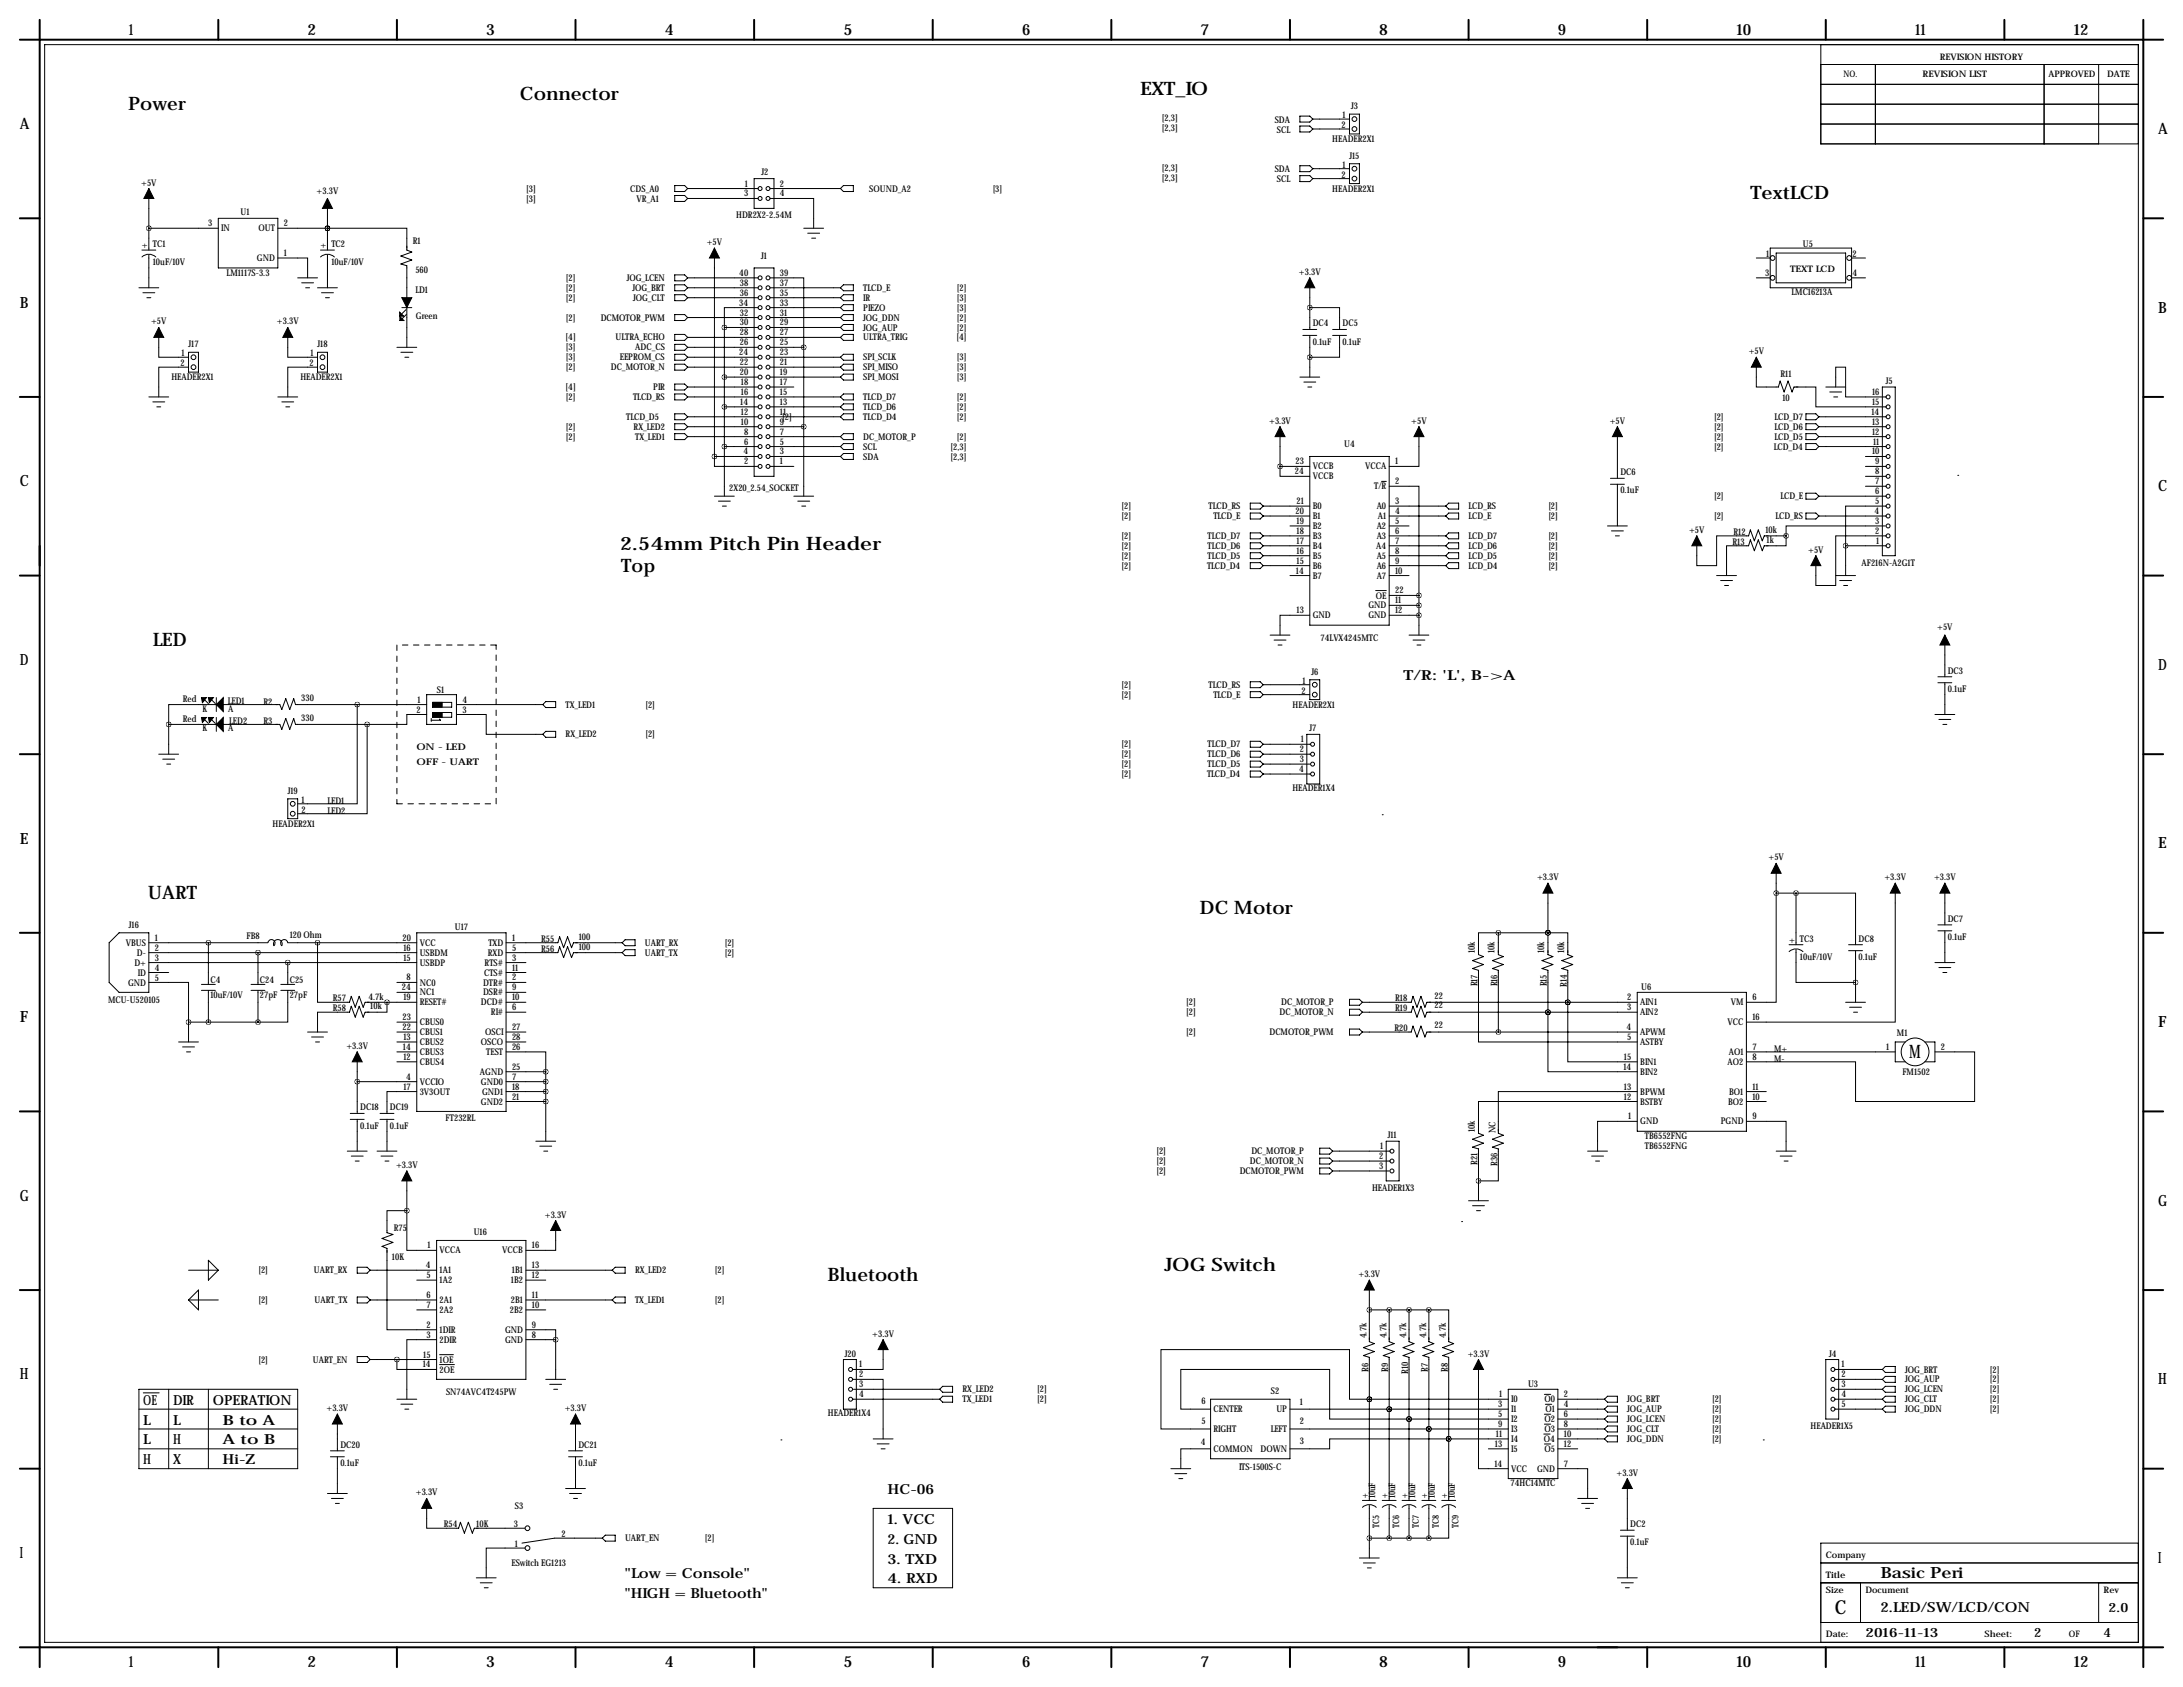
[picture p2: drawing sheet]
<svg xmlns="http://www.w3.org/2000/svg" width="559mm" height="432mm" viewBox="0 0 559 432" stroke-linecap="round" stroke-linejoin="round" font-family="sans-serif">
<defs><g id="words">
<text font-size="4.9" x="469.7" y="413.1">C</text>
<g font-size="4.7">
<text x="32.8" y="28.2">Power</text>
<text x="133.1" y="25.7">Connector</text>
<text x="291.8" y="24.4">EXT_IO</text>
<text x="448.1" y="51.1">TextLCD</text>
<text x="158.7" y="140.7">2.54mm Pitch Pin Header</text>
<text x="159" y="146.3">Top</text>
<text x="39.1" y="165.4">LED</text>
<text x="37.8" y="230.1">UART</text>
<text x="307.1" y="233.9">DC Motor</text>
<text x="488.7" y="270.8">M</text>
<text x="211.8" y="327.9">Bluetooth</text>
<text x="298.2" y="325.4">JOG Switch</text>
</g>
<g font-size="4">
<text x="33" y="8.9">1</text>
<text x="78.7" y="8.9">2</text>
<text x="124.5" y="8.9">3</text>
<text x="170.2" y="8.9">4</text>
<text x="215.9" y="8.9">5</text>
<text x="261.6" y="8.9">6</text>
<text x="307.3" y="8.9">7</text>
<text x="353.1" y="8.9">8</text>
<text x="398.8" y="8.9">9</text>
<text x="444.5" y="8.9">10</text>
<text x="490.2" y="8.9">11</text>
<text x="530.9" y="8.9">12</text>
<text x="5.1" y="33">A</text>
<text x="552.4" y="34.3">A</text>
<text x="5.1" y="78.7">B</text>
<text x="552.4" y="80">B</text>
<text x="5.1" y="124.5">C</text>
<text x="552.4" y="125.7">C</text>
<text x="5.1" y="170.2">D</text>
<text x="552.4" y="171.5">D</text>
<text x="5.1" y="215.9">E</text>
<text x="552.4" y="217.2">E</text>
<text x="5.1" y="261.6">F</text>
<text x="552.4" y="262.9">F</text>
<text x="5.1" y="307.3">G</text>
<text x="552.4" y="308.6">G</text>
<text x="5.1" y="353.1">H</text>
<text x="552.4" y="354.3">H</text>
<text x="5.1" y="398.8">I</text>
<text x="552.4" y="400">I</text>
<text x="481.3" y="403.9">Basic Peri</text>
<text x="33" y="426.7">1</text>
<text x="78.7" y="426.7">2</text>
<text x="124.5" y="426.7">3</text>
<text x="170.2" y="426.7">4</text>
<text x="215.9" y="426.7">5</text>
<text x="261.6" y="426.7">6</text>
<text x="307.3" y="426.7">7</text>
<text x="353.1" y="426.7">8</text>
<text x="398.8" y="426.7">9</text>
<text x="444.5" y="426.7">10</text>
<text x="490.2" y="426.7">11</text>
<text x="530.9" y="426.7">12</text>
</g>
<g font-size="3.6">
<text x="359.3" y="174.1">T/R: 'L', B-&gt;A</text>
<text x="36.7" y="359.6">OE</text>
<text x="44.3" y="359.6">DIR</text>
<text x="54.5" y="359.6">OPERATION</text>
<text x="36.7" y="364.6">L</text>
<text x="44.3" y="364.6">L</text>
<text x="57" y="364.6">B to A</text>
<text x="36.7" y="369.7">L</text>
<text x="44.3" y="369.7">H</text>
<text x="57" y="369.7">A to B</text>
<text x="36.7" y="374.8">H</text>
<text x="44.3" y="374.8">X</text>
<text x="57" y="374.8">Hi-Z</text>
<text x="227.2" y="382.4">HC-06</text>
<text x="227.2" y="390">1. VCC</text>
<text x="227.2" y="395.1">2. GND</text>
<text x="227.2" y="400.2">3. TXD</text>
<text x="159.9" y="404">&quot;Low = Console&quot;</text>
<text x="227.2" y="405.3">4. RXD</text>
<text x="159.9" y="409.1">&quot;HIGH = Bluetooth&quot;</text>
<text x="481.3" y="412.7">2.LED/SW/LCD/CON</text>
</g>
<g font-size="3.3">
<text x="539.7" y="412.6">2.0</text>
<text x="477.5" y="418.9">2016-11-13</text>
<text x="520.7" y="418.9">2</text>
<text x="538.5" y="418.9">4</text>
</g>
<g font-size="2.4">
<text x="345.8" y="27.9">J3</text>
<text x="297.4" y="31">[2,3]</text>
<text x="297.4" y="33.6">[2,3]</text>
<text x="326.3" y="31.4">SDA</text>
<text x="326.8" y="33.9">SCL</text>
<text x="343.4" y="32.8">2</text>
<text x="343.6" y="30.2">1</text>
<text x="341" y="36.4">HEADER2X1</text>
<text x="345.4" y="40.6">J15</text>
<text x="36.1" y="47.5">+5V</text>
<text x="190.7" y="47.8">1</text>
<text x="194.9" y="44.8">J2</text>
<text x="199.6" y="47.8">2</text>
<text x="297.4" y="43.7">[2,3]</text>
<text x="297.4" y="46.3">[2,3]</text>
<text x="326.3" y="44.1">SDA</text>
<text x="326.8" y="46.6">SCL</text>
<text x="343.4" y="45.5">2</text>
<text x="343.6" y="42.9">1</text>
<text x="81.1" y="49.5">+3.3V</text>
<text x="134.7" y="49.1">[3]</text>
<text x="134.7" y="51.6">[3]</text>
<text x="161.3" y="49.1">CDS_A0</text>
<text x="163" y="51.6">VR_A1</text>
<text x="190.4" y="50.3">3</text>
<text x="199.6" y="50.3">4</text>
<text x="222.5" y="49.1">SOUND_A2</text>
<text x="254.1" y="49.1">[3]</text>
<text x="341" y="49.1">HEADER2X1</text>
<text x="53.3" y="57.9">3</text>
<text x="56.6" y="59.2">IN</text>
<text x="61.6" y="55.1">U1</text>
<text x="66.2" y="59.2">OUT</text>
<text x="72.6" y="57.9">2</text>
<text x="188.5" y="55.7">HDR2X2-2.54M</text>
<text x="39.1" y="63.2">TC1</text>
<text x="72.6" y="65.5">1</text>
<text x="84.8" y="63.2">TC2</text>
<text x="105.7" y="62.5">R1</text>
<text x="180.9" y="62.7">+5V</text>
<text x="452.1" y="65.7">1</text>
<text x="461.5" y="63.2">U5</text>
<text x="474.2" y="65.7">2</text>
<text x="39.1" y="67.9">10uF/10V</text>
<text x="58" y="70.7">LM1117S-3.3</text>
<text x="65.8" y="66.8">GND</text>
<text x="84.8" y="67.9">10uF/10V</text>
<text x="106.3" y="69.8">560</text>
<text x="144.9" y="71.9">[2]</text>
<text x="160.4" y="71.9">JOG_LCEN</text>
<text x="189.2" y="70.8">40</text>
<text x="194.8" y="66.4">J1</text>
<text x="199.6" y="70.8">39</text>
<text x="332.5" y="70.4">+3.3V</text>
<text x="451.8" y="70.8">3</text>
<text x="474.2" y="70.8">4</text>
<text x="106.3" y="74.9">LD1</text>
<text x="144.9" y="77">[2]</text>
<text x="144.9" y="74.5">[2]</text>
<text x="161.9" y="74.5">JOG_BRT</text>
<text x="162.1" y="77">JOG_CLT</text>
<text x="189.4" y="75.8">36</text>
<text x="189.4" y="73.3">38</text>
<text x="199.6" y="75.8">35</text>
<text x="199.6" y="73.3">37</text>
<text x="221" y="77">IR</text>
<text x="221" y="74.5">TLCD_E</text>
<text x="245" y="77">[3]</text>
<text x="245" y="74.5">[2]</text>
<text x="458.6" y="75.5">LMC16213A</text>
<text x="38.7" y="83.1">+5V</text>
<text x="70.9" y="83.1">+3.3V</text>
<text x="106.5" y="81.6">Green</text>
<text x="144.9" y="82.1">[2]</text>
<text x="153.8" y="82.1">DCMOTOR_PWM</text>
<text x="189.2" y="78.4">34</text>
<text x="189.4" y="83.3">30</text>
<text x="189.4" y="80.9">32</text>
<text x="199.6" y="83.3">29</text>
<text x="199.6" y="80.9">31</text>
<text x="199.6" y="78.4">33</text>
<text x="221" y="82.1">JOG_DDN</text>
<text x="221" y="79.5">PIEZO</text>
<text x="245" y="82.1">[2]</text>
<text x="245" y="79.5">[3]</text>
<text x="336" y="83.6">DC4</text>
<text x="343.7" y="83.6">DC5</text>
<text x="48.3" y="88.9">J17</text>
<text x="81.3" y="88.9">J18</text>
<text x="144.8" y="87.2">[4]</text>
<text x="144.9" y="89.7">[3]</text>
<text x="157.6" y="87.2">ULTRA_ECHO</text>
<text x="162.6" y="89.7">ADC_CS</text>
<text x="189.4" y="88.4">26</text>
<text x="189.4" y="85.9">28</text>
<text x="199.6" y="88.4">25</text>
<text x="199.6" y="85.9">27</text>
<text x="221" y="87.2">ULTRA_TRIG</text>
<text x="221" y="84.6">JOG_AUP</text>
<text x="244.9" y="87.2">[4]</text>
<text x="245" y="84.6">[2]</text>
<text x="336" y="88.2">0.1uF</text>
<text x="343.7" y="88.2">0.1uF</text>
<text x="46.2" y="93.7">2</text>
<text x="46.4" y="91.2">1</text>
<text x="79.2" y="93.7">2</text>
<text x="79.5" y="91.2">1</text>
<text x="144.9" y="92.2">[3]</text>
<text x="144.9" y="94.8">[2]</text>
<text x="156.4" y="94.8">DC_MOTOR_N</text>
<text x="158.6" y="92.2">EEPROM_CS</text>
<text x="189.2" y="90.9">24</text>
<text x="189.4" y="93.5">22</text>
<text x="199.6" y="93.5">21</text>
<text x="199.6" y="90.9">23</text>
<text x="221" y="94.8">SPI_MISO</text>
<text x="221" y="92.2">SPI_SCLK</text>
<text x="245" y="94.8">[3]</text>
<text x="245" y="92.2">[3]</text>
<text x="447.6" y="90.7">+5V</text>
<text x="43.9" y="97.3">HEADER2X1</text>
<text x="76.9" y="97.3">HEADER2X1</text>
<text x="144.8" y="99.9">[4]</text>
<text x="167.2" y="99.9">PIR</text>
<text x="189.4" y="96">20</text>
<text x="189.6" y="101.1">16</text>
<text x="189.6" y="98.6">18</text>
<text x="199.6" y="101.1">15</text>
<text x="199.6" y="98.6">17</text>
<text x="199.6" y="96">19</text>
<text x="221" y="97.3">SPI_MOSI</text>
<text x="245" y="97.3">[3]</text>
<text x="455.8" y="96.5">R11</text>
<text x="479.2" y="101.1">16</text>
<text x="482.8" y="98.4">J5</text>
<text x="144.9" y="102.4">[2]</text>
<text x="160.3" y="107.5">TLCD_D5</text>
<text x="162.1" y="102.4">TLCD_RS</text>
<text x="189.5" y="103.6">14</text>
<text x="189.6" y="106.2">12</text>
<text x="199.6" y="106.2">11</text>
<text x="199.6" y="103.6">13</text>
<text x="200.3" y="107.5">[2]</text>
<text x="221" y="107.5">TLCD_D4</text>
<text x="221" y="104.9">TLCD_D6</text>
<text x="221" y="102.4">TLCD_D7</text>
<text x="245" y="107.5">[2]</text>
<text x="245" y="104.9">[2]</text>
<text x="245" y="102.4">[2]</text>
<text x="438.8" y="107.5">[2]</text>
<text x="454.2" y="107.5">LCD_D7</text>
<text x="456.3" y="102.7">10</text>
<text x="479" y="106.2">14</text>
<text x="479.2" y="103.6">15</text>
<text x="144.9" y="112.6">[2]</text>
<text x="144.9" y="110">[2]</text>
<text x="162.2" y="110">RX_LED2</text>
<text x="162.6" y="112.6">TX_LED1</text>
<text x="189.6" y="108.7">10</text>
<text x="190.4" y="113.8">6</text>
<text x="190.4" y="111.3">8</text>
<text x="199.6" y="113.8">5</text>
<text x="199.6" y="111.3">7</text>
<text x="199.6" y="108.7">9</text>
<text x="221" y="112.6">DC_MOTOR_P</text>
<text x="245" y="112.6">[2]</text>
<text x="324.9" y="108.5">+3.3V</text>
<text x="361.3" y="108.5">+5V</text>
<text x="412.1" y="108.5">+5V</text>
<text x="438.8" y="110">[2]</text>
<text x="438.8" y="112.6">[2]</text>
<text x="454.2" y="110">LCD_D6</text>
<text x="454.2" y="112.6">LCD_D5</text>
<text x="479.2" y="111.3">12</text>
<text x="479.2" y="108.7">13</text>
<text x="479.5" y="113.8">11</text>
<text x="190.3" y="116.3">4</text>
<text x="190.4" y="118.9">2</text>
<text x="199.6" y="118.9">1</text>
<text x="199.6" y="116.3">3</text>
<text x="221" y="115.1">SCL</text>
<text x="221" y="117.6">SDA</text>
<text x="243.3" y="115.1">[2,3]</text>
<text x="243.3" y="117.6">[2,3]</text>
<text x="331.6" y="118.9">23</text>
<text x="344.1" y="114.3">U4</text>
<text x="357.1" y="118.9">1</text>
<text x="438.8" y="115.1">[2]</text>
<text x="454.1" y="115.1">LCD_D4</text>
<text x="479.2" y="116.3">10</text>
<text x="480" y="118.9">9</text>
<text x="186.7" y="125.7">2X20_2.54_SOCKET</text>
<text x="331.5" y="121.4">24</text>
<text x="336" y="120.2">VCCB</text>
<text x="336" y="122.7">VCCB</text>
<text x="349.5" y="120.2">VCCA</text>
<text x="351.7" y="125.3">T/R</text>
<text x="357.1" y="124">2</text>
<text x="414.8" y="121.7">DC6</text>
<text x="480" y="124">7</text>
<text x="480" y="121.4">8</text>
<text x="287.1" y="130.3">[2]</text>
<text x="309.4" y="130.3">TLCD_RS</text>
<text x="331.6" y="131.6">20</text>
<text x="331.9" y="129">21</text>
<text x="336" y="130.3">B0</text>
<text x="352.4" y="130.3">A0</text>
<text x="357.1" y="129">3</text>
<text x="357.1" y="131.6">4</text>
<text x="375.9" y="130.3">LCD_RS</text>
<text x="396.3" y="130.3">[2]</text>
<text x="414.8" y="126.3">0.1uF</text>
<text x="438.8" y="127.8">[2]</text>
<text x="455.7" y="127.8">LCD_E</text>
<text x="479.9" y="131.6">4</text>
<text x="480" y="129">5</text>
<text x="480" y="126.5">6</text>
<text x="287.1" y="132.9">[2]</text>
<text x="287.1" y="138">[2]</text>
<text x="309.1" y="138">TLCD_D7</text>
<text x="310.6" y="132.9">TLCD_E</text>
<text x="331.9" y="136.7">18</text>
<text x="331.9" y="134.1">19</text>
<text x="336" y="138">B3</text>
<text x="336" y="135.4">B2</text>
<text x="336" y="132.9">B1</text>
<text x="352.4" y="135.4">A2</text>
<text x="352.4" y="138">A3</text>
<text x="352.7" y="132.9">A1</text>
<text x="357.1" y="134.1">5</text>
<text x="357.1" y="136.7">6</text>
<text x="375.9" y="132.9">LCD_E</text>
<text x="375.9" y="138">LCD_D7</text>
<text x="396.3" y="132.9">[2]</text>
<text x="396.3" y="138">[2]</text>
<text x="432.4" y="136.4">+5V</text>
<text x="438.8" y="132.9">[2]</text>
<text x="443.7" y="136.9">R12</text>
<text x="451.9" y="136.5">10k</text>
<text x="454.5" y="132.9">LCD_RS</text>
<text x="480" y="136.7">2</text>
<text x="480" y="134.1">3</text>
<text x="287.1" y="140.5">[2]</text>
<text x="287.1" y="143">[2]</text>
<text x="309.1" y="140.5">TLCD_D6</text>
<text x="309.1" y="143">TLCD_D5</text>
<text x="331.9" y="141.7">16</text>
<text x="331.9" y="139.2">17</text>
<text x="336" y="143">B5</text>
<text x="336" y="140.5">B4</text>
<text x="352.3" y="140.5">A4</text>
<text x="352.4" y="143">A5</text>
<text x="357.1" y="139.2">7</text>
<text x="357.1" y="141.7">8</text>
<text x="375.9" y="140.5">LCD_D6</text>
<text x="375.9" y="143">LCD_D5</text>
<text x="396.3" y="140.5">[2]</text>
<text x="396.3" y="143">[2]</text>
<text x="443.5" y="139.4">R13</text>
<text x="452.2" y="139">1k</text>
<text x="462.9" y="141.5">+5V</text>
<text x="480.3" y="139.2">1</text>
<text x="287.1" y="145.6">[2]</text>
<text x="309" y="145.6">TLCD_D4</text>
<text x="331.7" y="146.8">14</text>
<text x="331.9" y="144.3">15</text>
<text x="336" y="148.1">B7</text>
<text x="336" y="145.6">B6</text>
<text x="352.4" y="145.6">A6</text>
<text x="352.4" y="148.1">A7</text>
<text x="357.1" y="144.3">9</text>
<text x="357.1" y="146.8">10</text>
<text x="375.9" y="145.6">LCD_D4</text>
<text x="396.3" y="145.6">[2]</text>
<text x="476.5" y="144.8">AF216N-A2G1T</text>
<text x="350.3" y="155.7">GND</text>
<text x="352.1" y="153.2">OE</text>
<text x="357.1" y="154.4">11</text>
<text x="357.1" y="151.9">22</text>
<text x="331.9" y="157">13</text>
<text x="336" y="158.3">GND</text>
<text x="350.3" y="158.3">GND</text>
<text x="357.1" y="157">12</text>
<text x="495.9" y="161.3">+5V</text>
<text x="338" y="164.1">74LVX4245MTC</text>
<text x="335.7" y="172.7">J6</text>
<text x="498.6" y="172.5">DC3</text>
<text x="46.8" y="179.6">Red</text>
<text x="77.1" y="179.4">330</text>
<text x="106.9" y="179.8">1</text>
<text x="111.8" y="177.3">S1</text>
<text x="118.4" y="179.8">4</text>
<text x="287.1" y="178.6">[2]</text>
<text x="287.1" y="176.1">[2]</text>
<text x="309.4" y="176.1">TLCD_RS</text>
<text x="310.6" y="178.6">TLCD_E</text>
<text x="333.2" y="177.5">2</text>
<text x="333.5" y="175">1</text>
<text x="498.6" y="177.1">0.1uF</text>
<text x="46.8" y="184.7">Red</text>
<text x="51.8" y="182.1">K</text>
<text x="58.3" y="180.1">LED1</text>
<text x="58.4" y="182.1">A</text>
<text x="58.7" y="185.4">LED2</text>
<text x="67.4" y="180.3">R2</text>
<text x="67.4" y="185.4">R3</text>
<text x="77.1" y="184.5">330</text>
<text x="106.6" y="182.4">2</text>
<text x="118.4" y="182.4">3</text>
<text x="144.8" y="181.1">TX_LED1</text>
<text x="165.2" y="181.1">[2]</text>
<text x="330.9" y="181.2">HEADER2X1</text>
<text x="51.8" y="187.2">K</text>
<text x="58.4" y="187.2">A</text>
<text x="106.6" y="191.9">ON - LED</text>
<text x="144.8" y="188.8">RX_LED2</text>
<text x="165.2" y="188.8">[2]</text>
<text x="287.1" y="191.3">[2]</text>
<text x="309.1" y="191.3">TLCD_D7</text>
<text x="332.9" y="190">1</text>
<text x="335.2" y="187.2">J7</text>
<text x="106.6" y="195.7">OFF - UART</text>
<text x="287.1" y="193.8">[2]</text>
<text x="287.1" y="196.4">[2]</text>
<text x="309.1" y="193.8">TLCD_D6</text>
<text x="309.1" y="196.4">TLCD_D5</text>
<text x="332.5" y="197.6">4</text>
<text x="332.7" y="192.5">2</text>
<text x="332.7" y="195.1">3</text>
<text x="73.7" y="203.2">J19</text>
<text x="287.1" y="198.9">[2]</text>
<text x="309" y="198.9">TLCD_D4</text>
<text x="330.8" y="202.5">HEADER1X4</text>
<text x="77.2" y="205.5">1</text>
<text x="77.2" y="208">2</text>
<text x="83.8" y="205.7">LED1</text>
<text x="83.8" y="208.3">LED2</text>
<text x="69.8" y="211.6">HEADER2X1</text>
<text x="452.7" y="220.2">+5V</text>
<text x="393.5" y="225.3">+3.3V</text>
<text x="482.4" y="225.3">+3.3V</text>
<text x="495.1" y="225.3">+3.3V</text>
<text x="33" y="237.5">J16</text>
<text x="116.4" y="238">U17</text>
<text x="498.6" y="236">DC7</text>
<text x="32.2" y="242.1">VBUS</text>
<text x="35.1" y="244.6">D-</text>
<text x="39.6" y="240.9">1</text>
<text x="39.6" y="243.5">2</text>
<text x="63.1" y="240.3">FB8</text>
<text x="74.2" y="240.1">120 Ohm</text>
<text x="103" y="240.8">20</text>
<text x="103.3" y="243.3">16</text>
<text x="103.3" y="245.9">15</text>
<text x="107.4" y="242.1">VCC</text>
<text x="107.4" y="244.6">USBDM</text>
<text x="124.9" y="244.6">RXD</text>
<text x="125" y="242.1">TXD</text>
<text x="131.1" y="240.8">1</text>
<text x="131.1" y="243.3">5</text>
<text x="131.1" y="245.9">3</text>
<text x="138.5" y="241">R55</text>
<text x="138.5" y="243.6">R56</text>
<text x="148.1" y="240.6">100</text>
<text x="148.1" y="243.1">100</text>
<text x="165.1" y="244.6">UART_TX</text>
<text x="165.1" y="242.1">UART_RX</text>
<text x="185.5" y="244.6">[2]</text>
<text x="185.5" y="242.1">[2]</text>
<text x="377.5" y="244" transform="rotate(-90 377.5 244)">10k</text>
<text x="382.6" y="244" transform="rotate(-90 382.6 244)">10k</text>
<text x="395.3" y="244" transform="rotate(-90 395.3 244)">10k</text>
<text x="400.4" y="244" transform="rotate(-90 400.4 244)">10k</text>
<text x="460.8" y="241">TC3</text>
<text x="460.8" y="245.7">10uF/10V</text>
<text x="475.7" y="241">DC8</text>
<text x="475.7" y="245.7">0.1uF</text>
<text x="498.6" y="240.6">0.1uF</text>
<text x="34.4" y="247.2">D+</text>
<text x="35.3" y="249.7">ID</text>
<text x="39.6" y="246">3</text>
<text x="39.6" y="248.6">4</text>
<text x="39.6" y="251.1">5</text>
<text x="53.8" y="251.7">C4</text>
<text x="66.5" y="251.7">C24</text>
<text x="74.2" y="251.7">C25</text>
<text x="104.1" y="251">8</text>
<text x="107.4" y="247.2">USBDP</text>
<text x="123.9" y="249.7">CTS#</text>
<text x="124.1" y="247.2">RTS#</text>
<text x="131.1" y="248.4">11</text>
<text x="131.1" y="251">2</text>
<text x="27.7" y="256.9">MCU-U520105</text>
<text x="32.8" y="252.3">GND</text>
<text x="53.8" y="255.3">10uF/10V</text>
<text x="66.5" y="255.3">27pF</text>
<text x="74.2" y="255.3">27pF</text>
<text x="85.2" y="256.3">R57</text>
<text x="94.3" y="255.8">4.7k</text>
<text x="102.9" y="253.5">24</text>
<text x="103.3" y="256">19</text>
<text x="107.4" y="252.3">NC0</text>
<text x="107.4" y="257.3">RESET#</text>
<text x="107.4" y="254.8">NC1</text>
<text x="123.1" y="257.3">DCD#</text>
<text x="123.6" y="252.3">DTR#</text>
<text x="123.6" y="254.8">DSR#</text>
<text x="131.1" y="253.5">9</text>
<text x="131.1" y="256">10</text>
<text x="303.6" y="257.3">[2]</text>
<text x="328" y="257.3">DC_MOTOR_P</text>
<text x="357.1" y="256.3">R18</text>
<text x="367.2" y="255.6">22</text>
<text x="378.2" y="252.5" transform="rotate(-90 378.2 252.5)">R17</text>
<text x="383.3" y="252.5" transform="rotate(-90 383.3 252.5)">R16</text>
<text x="396" y="252.5" transform="rotate(-90 396 252.5)">R15</text>
<text x="401.1" y="252.6" transform="rotate(-90 401.1 252.6)">R14</text>
<text x="416.5" y="256">2</text>
<text x="419.9" y="257.3">AIN1</text>
<text x="420.1" y="253.5">U6</text>
<text x="443" y="257.3">VM</text>
<text x="448.6" y="256">6</text>
<text x="85.2" y="258.8">R58</text>
<text x="94.8" y="258.4">10k</text>
<text x="103" y="261.1">23</text>
<text x="103" y="263.7">22</text>
<text x="107.4" y="262.4">CBUS0</text>
<text x="125.7" y="259.9">RI#</text>
<text x="131.1" y="263.7">27</text>
<text x="131.1" y="258.6">6</text>
<text x="303.6" y="259.9">[2]</text>
<text x="327.6" y="259.9">DC_MOTOR_N</text>
<text x="357" y="263.9">R20</text>
<text x="357.1" y="258.8">R19</text>
<text x="367.2" y="258.1">22</text>
<text x="367.2" y="263.2">22</text>
<text x="416.4" y="263.7">4</text>
<text x="416.5" y="258.6">3</text>
<text x="419.9" y="259.9">AIN2</text>
<text x="442.2" y="262.4">VCC</text>
<text x="448.6" y="261.1">16</text>
<text x="88.7" y="268.5">+3.3V</text>
<text x="103.1" y="268.7">14</text>
<text x="103.3" y="266.2">13</text>
<text x="107.4" y="265">CBUS1</text>
<text x="107.4" y="267.5">CBUS2</text>
<text x="123.1" y="267.5">OSCO</text>
<text x="124.2" y="265">OSCI</text>
<text x="131.1" y="266.2">28</text>
<text x="131.1" y="268.7">26</text>
<text x="303.6" y="265">[2]</text>
<text x="325" y="265">DCMOTOR_PWM</text>
<text x="416.5" y="266.2">5</text>
<text x="419.9" y="265">APWM</text>
<text x="419.9" y="267.5">ASTBY</text>
<text x="448.6" y="268.7">7</text>
<text x="454.2" y="269.2">M+</text>
<text x="482.8" y="268.7">1</text>
<text x="485.6" y="265.2">M1</text>
<text x="496.8" y="268.7">2</text>
<text x="103.3" y="271.3">12</text>
<text x="107.4" y="270">CBUS3</text>
<text x="107.4" y="272.6">CBUS4</text>
<text x="122.8" y="275.1">AGND</text>
<text x="124.5" y="270">TEST</text>
<text x="131.1" y="273.8">25</text>
<text x="415.5" y="273.8">14</text>
<text x="415.7" y="271.3">15</text>
<text x="419.9" y="275.1">BIN2</text>
<text x="419.9" y="272.6">BIN1</text>
<text x="442.2" y="272.6">AO2</text>
<text x="442.5" y="270">AO1</text>
<text x="448.6" y="271.3">8</text>
<text x="454.2" y="271.8">M-</text>
<text x="487" y="275.1">FM1502</text>
<text x="103.3" y="278.9">17</text>
<text x="103.9" y="276.4">4</text>
<text x="107.4" y="277.7">VCCIO</text>
<text x="107.4" y="280.2">3V3OUT</text>
<text x="123.1" y="277.7">GND0</text>
<text x="123.4" y="280.2">GND1</text>
<text x="131.1" y="276.4">7</text>
<text x="131.1" y="278.9">18</text>
<text x="131.1" y="281.4">21</text>
<text x="415.7" y="281.4">12</text>
<text x="415.7" y="278.9">13</text>
<text x="419.9" y="280.2">BPWM</text>
<text x="442.6" y="280.2">BO1</text>
<text x="448.6" y="281.4">10</text>
<text x="448.6" y="278.9">11</text>
<text x="92.2" y="284.2">DC18</text>
<text x="99.8" y="284.2">DC19</text>
<text x="114.1" y="286.8">FT232RL</text>
<text x="123.1" y="282.7">GND2</text>
<text x="416.8" y="286.5">1</text>
<text x="419.9" y="287.8">GND</text>
<text x="419.9" y="282.7">BSTBY</text>
<text x="440.5" y="287.8">PGND</text>
<text x="442.4" y="282.7">BO2</text>
<text x="448.6" y="286.5">9</text>
<text x="92.2" y="288.9">0.1uF</text>
<text x="99.8" y="288.9">0.1uF</text>
<text x="355.2" y="291.3">J11</text>
<text x="377.5" y="289.8" transform="rotate(-90 377.5 289.8)">10k</text>
<text x="382.8" y="290" transform="rotate(-90 382.8 290)">NC</text>
<text x="421.1" y="291.6">TB6552FNG</text>
<text x="101.4" y="299">+3.3V</text>
<text x="296" y="298">[2]</text>
<text x="296" y="295.4">[2]</text>
<text x="319.9" y="298">DC_MOTOR_N</text>
<text x="320.3" y="295.4">DC_MOTOR_P</text>
<text x="353" y="296.7">2</text>
<text x="353" y="299.2">3</text>
<text x="353.3" y="294.1">1</text>
<text x="378.2" y="298.2" transform="rotate(-90 378.2 298.2)">R21</text>
<text x="383.3" y="298.3" transform="rotate(-90 383.3 298.3)">R36</text>
<text x="421.1" y="294.2">TB6552FNG</text>
<text x="296" y="300.5">[2]</text>
<text x="317.3" y="300.5">DCMOTOR_PWM</text>
<text x="351.2" y="304.9">HEADER1X3</text>
<text x="139.5" y="311.7">+3.3V</text>
<text x="100.8" y="315">R75</text>
<text x="121.3" y="316.2">U16</text>
<text x="100.3" y="322.6">10K</text>
<text x="109.4" y="319.5">1</text>
<text x="112.5" y="320.8">VCCA</text>
<text x="128.6" y="320.8">VCCB</text>
<text x="136.1" y="319.5">16</text>
<text x="66.1" y="325.9">[2]</text>
<text x="80.4" y="325.9">UART_RX</text>
<text x="109" y="324.6">4</text>
<text x="109.2" y="327.2">5</text>
<text x="112.5" y="325.9">1A1</text>
<text x="112.5" y="328.5">1A2</text>
<text x="130.8" y="328.5">1B2</text>
<text x="131" y="325.9">1B1</text>
<text x="136.1" y="327.2">12</text>
<text x="136.1" y="324.6">13</text>
<text x="162.6" y="325.9">RX_LED2</text>
<text x="183" y="325.9">[2]</text>
<text x="347.8" y="326.9">+3.3V</text>
<text x="66.1" y="333.5">[2]</text>
<text x="80.5" y="333.5">UART_TX</text>
<text x="109.2" y="332.2">6</text>
<text x="109.2" y="334.8">7</text>
<text x="112.5" y="333.5">2A1</text>
<text x="130.8" y="333.5">2B1</text>
<text x="136.1" y="334.8">10</text>
<text x="136.1" y="332.2">11</text>
<text x="162.6" y="333.5">TX_LED1</text>
<text x="183" y="333.5">[2]</text>
<text x="109.2" y="339.9">2</text>
<text x="112.5" y="341.2">1DIR</text>
<text x="112.5" y="336.1">2A2</text>
<text x="129.3" y="341.2">GND</text>
<text x="130.5" y="336.1">2B2</text>
<text x="136.1" y="339.9">9</text>
<text x="108.4" y="347.5">15</text>
<text x="109.2" y="342.4">3</text>
<text x="112.5" y="343.7">2DIR</text>
<text x="129.3" y="343.7">GND</text>
<text x="136.1" y="342.4">8</text>
<text x="216.3" y="347.2">J20</text>
<text x="223.3" y="342.1">+3.3V</text>
<text x="349.8" y="342.6" transform="rotate(-90 349.8 342.6)">4.7k</text>
<text x="354.9" y="342.6" transform="rotate(-90 354.9 342.6)">4.7k</text>
<text x="360" y="342.6" transform="rotate(-90 360 342.6)">4.7k</text>
<text x="365.1" y="342.6" transform="rotate(-90 365.1 342.6)">4.7k</text>
<text x="370.1" y="342.6" transform="rotate(-90 370.1 342.6)">4.7k</text>
<text x="375.7" y="347.2">+3.3V</text>
<text x="468.2" y="347.2">J4</text>
<text x="66.1" y="348.8">[2]</text>
<text x="80.1" y="348.8">UART_EN</text>
<text x="108.2" y="350">14</text>
<text x="112.5" y="351.3">2OE</text>
<text x="112.5" y="348.8">1OE</text>
<text x="220" y="350">1</text>
<text x="220" y="352.6">2</text>
<text x="350.3" y="351.2" transform="rotate(-90 350.3 351.2)">R6</text>
<text x="355.3" y="351.2" transform="rotate(-90 355.3 351.2)">R9</text>
<text x="360.4" y="351.6" transform="rotate(-90 360.4 351.6)">R10</text>
<text x="365.5" y="351.2" transform="rotate(-90 365.5 351.2)">R7</text>
<text x="370.6" y="351.2" transform="rotate(-90 370.6 351.2)">R8</text>
<text x="471.4" y="350">1</text>
<text x="471.4" y="352.6">2</text>
<text x="487.7" y="351.3">JOG_BRT</text>
<text x="487.7" y="353.9">JOG_AUP</text>
<text x="509.4" y="351.3">[2]</text>
<text x="509.4" y="353.9">[2]</text>
<text x="114.2" y="357.2">SN74AVC4T245PW</text>
<text x="220" y="355.1">3</text>
<text x="220" y="357.6">4</text>
<text x="246.4" y="356.4">RX_LED2</text>
<text x="246.4" y="358.9">TX_LED1</text>
<text x="265.5" y="356.4">[2]</text>
<text x="265.5" y="358.9">[2]</text>
<text x="307.5" y="359.4">6</text>
<text x="325.3" y="356.9">S2</text>
<text x="332.7" y="359.7">1</text>
<text x="383.7" y="357.6">1</text>
<text x="386.8" y="358.9">I0</text>
<text x="391.2" y="355.1">U3</text>
<text x="395.3" y="358.9">O0</text>
<text x="400.3" y="357.6">2</text>
<text x="416.6" y="358.9">JOG_BRT</text>
<text x="438.3" y="358.9">[2]</text>
<text x="471.4" y="355.1">3</text>
<text x="471.4" y="357.6">4</text>
<text x="487.7" y="356.4">JOG_LCEN</text>
<text x="487.7" y="358.9">JOG_CLT</text>
<text x="509.4" y="356.4">[2]</text>
<text x="509.4" y="358.9">[2]</text>
<text x="83.6" y="361.2">+3.3V</text>
<text x="144.6" y="361.2">+3.3V</text>
<text x="211.9" y="362.5">HEADER1X4</text>
<text x="307.5" y="364.5">5</text>
<text x="310.6" y="361.5">CENTER</text>
<text x="326.7" y="361.5">UP</text>
<text x="332.7" y="364.5">2</text>
<text x="383.5" y="360.2">3</text>
<text x="383.5" y="362.7">5</text>
<text x="383.5" y="365.3">9</text>
<text x="386.8" y="361.5">I1</text>
<text x="386.8" y="364">I2</text>
<text x="395.3" y="364">O2</text>
<text x="395.6" y="361.5">O1</text>
<text x="400.3" y="360.2">4</text>
<text x="400.3" y="362.7">6</text>
<text x="400.3" y="365.3">8</text>
<text x="416.6" y="361.5">JOG_AUP</text>
<text x="416.6" y="364">JOG_LCEN</text>
<text x="438.3" y="361.5">[2]</text>
<text x="438.3" y="364">[2]</text>
<text x="463.5" y="365.8">HEADER1X5</text>
<text x="471.4" y="360.2">5</text>
<text x="487.7" y="361.5">JOG_DDN</text>
<text x="509.4" y="361.5">[2]</text>
<text x="87.1" y="370.6">DC20</text>
<text x="148.1" y="370.6">DC21</text>
<text x="307.4" y="369.9">4</text>
<text x="310.6" y="371.6">COMMON</text>
<text x="310.6" y="366.6">RIGHT</text>
<text x="322.7" y="371.6">DOWN</text>
<text x="325.3" y="366.6">LEFT</text>
<text x="332.7" y="369.6">3</text>
<text x="382.7" y="370.3">13</text>
<text x="382.9" y="367.8">11</text>
<text x="386.8" y="366.6">I3</text>
<text x="386.8" y="369.1">I4</text>
<text x="386.8" y="371.6">I5</text>
<text x="395.2" y="369.1">O4</text>
<text x="395.3" y="366.6">O3</text>
<text x="395.3" y="371.6">O5</text>
<text x="400.3" y="367.8">10</text>
<text x="400.3" y="370.3">12</text>
<text x="416.6" y="366.6">JOG_CLT</text>
<text x="416.6" y="369.1">JOG_DDN</text>
<text x="438.3" y="366.6">[2]</text>
<text x="438.3" y="369.1">[2]</text>
<text x="87.1" y="375.2">0.1uF</text>
<text x="148.1" y="375.2">0.1uF</text>
<text x="317.2" y="376.2">ITS-1500S-C</text>
<text x="382.5" y="375.4">14</text>
<text x="386.8" y="376.7">VCC</text>
<text x="393.4" y="376.7">GND</text>
<text x="400.3" y="375.4">7</text>
<text x="413.8" y="377.7">+3.3V</text>
<text x="106.5" y="382.8">+3.3V</text>
<text x="386.7" y="380.3">74HC14MTC</text>
<text x="131.8" y="386.3">S3</text>
<text x="113.6" y="390.9">R54</text>
<text x="121.9" y="390.9">10K</text>
<text x="131.5" y="390.8">3</text>
<text x="131.8" y="395.9">1</text>
<text x="143.8" y="393.3">2</text>
<text x="160" y="394.5">UART_EN</text>
<text x="180.4" y="394.5">[2]</text>
<text x="417.3" y="390.9">DC2</text>
<text x="417.3" y="395.5">0.1uF</text>
<text x="130.9" y="400.9">ESwitch EG1213</text>
</g>
<g font-size="2.3">
<text x="496.6" y="15.2">REVISION HISTORY</text>
<text x="471.9" y="19.8">NO.</text>
<text x="492.2" y="19.8">REVISION LIST</text>
<text x="524.4" y="19.8">APPROVED</text>
<text x="539.4" y="19.8">DATE</text>
<text x="36.3" y="63.5">+</text>
<text x="82" y="63.5">+</text>
<text x="458.2" y="69.6">TEXT LCD</text>
<text x="458" y="241.3">+</text>
<text x="348.7" y="383.5">+</text>
<text x="352.1" y="383.5" transform="rotate(-90 352.1 383.5)">10uF</text>
<text x="353.8" y="383.5">+</text>
<text x="357.1" y="383.5" transform="rotate(-90 357.1 383.5)">10uF</text>
<text x="358.9" y="383.5">+</text>
<text x="362.2" y="383.5" transform="rotate(-90 362.2 383.5)">10uF</text>
<text x="364" y="383.5">+</text>
<text x="367.3" y="383.5" transform="rotate(-90 367.3 383.5)">10uF</text>
<text x="369.1" y="383.5">+</text>
<text x="372.4" y="383.5" transform="rotate(-90 372.4 383.5)">10uF</text>
<text x="353.1" y="391.2" transform="rotate(-90 353.1 391.2)">TC5</text>
<text x="358.1" y="391.2" transform="rotate(-90 358.1 391.2)">TC6</text>
<text x="363.2" y="391.2" transform="rotate(-90 363.2 391.2)">TC7</text>
<text x="368.3" y="391.2" transform="rotate(-90 368.3 391.2)">TC8</text>
<text x="373.4" y="391.2" transform="rotate(-90 373.4 391.2)">TC9</text>
<text x="467.4" y="398.8">Company</text>
<text x="467.4" y="403.9">Title</text>
<text x="467.4" y="407.7">Size</text>
<text x="477.5" y="407.7">Document</text>
<text x="538.5" y="407.7">Rev</text>
<text x="467.4" y="419.1">Date:</text>
<text x="508" y="419.1">Sheet:</text>
<text x="529.6" y="419.1">OF</text>
</g>
</g></defs>
<g fill="none" stroke="#000" stroke-width=".51">
<path d="M5.1 10.2h548.6M10.2 5.1v421.6M55.9 5.1v5.1M101.6 5.1v5.1M147.3 5.1v5.1M193 5.1v5.1M238.8 5.1v5.1M284.5 5.1v5.1M330.2 5.1v5.1M375.9 5.1v5.1M421.6 5.1v5.1M467.4 5.1v5.1"/>
<path d="M513.1 5.1v5.1M548.6 5.1v421.6M5.1 55.9h5.1M548.6 55.9h5.1M5.1 101.6h5.1M548.6 101.6h5.1M5.1 147.3h5.1M548.6 147.3h5.1M5.1 193h5.1M548.6 193h5.1M5.1 238.8h5.1M548.6 238.8h5.1"/>
<path d="M5.1 284.5h5.1M548.6 284.5h5.1M5.1 330.2h5.1M548.6 330.2h5.1M5.1 375.9h5.1M548.6 375.9h5.1M5.1 421.6h548.6M55.9 421.6v5.1M101.6 421.6v5.1M147.3 421.6v5.1M193 421.6v5.1M238.8 421.6v5.1"/>
<path d="M284.5 421.6v5.1M330.2 421.6v5.1M375.9 421.6v5.1M421.6 421.6v5.1M467.4 421.6v5.1M513.1 421.6v5.1"/>
</g>
<g fill="none" stroke="#000" stroke-width=".26">
<path d="M11.4 11.4h536v409h-536zM466.1 11.4v25.4h81.3M466.1 16.5h81.3M480.1 16.5v20.3M523.2 16.5v20.3M537.2 16.5v20.3M332.7 29.7h2.6l.7 .8-.7 .7h-2.6zM332.7 32.3h2.6l.7 .7-.7 .8h-2.6zM336 30.5h9.4M336 33h9.4M345.4 29.2h2.6v5.1h-2.6zM466.1 21.6h81.3"/>
<path d="M466.1 26.7h81.3M466.1 31.8h81.3M38.1 58.4h17.8M38.1 48.3v15.7M55.9 55.9h15.2v12.7h-15.2zM71.1 58.4h12.7M83.8 58.4h.1M83.8 58.4h20.3v5.6l1.3 .5-2.8 1 2.8 1-2.8 1.1 1.5 .4v8.2M83.8 50.8v13.2M172.7 47.5h2.6l.7 .8-.7 .7h-2.6zM172.7 50h2.6l.7 .8-.7 .8h-2.6zM176 48.3h18.1"/>
<path d="M176 50.8h18.1M193 48.3h.1M193 45.7h5.1v7.6h-5.1zM197.1 50.8h11.2v7.6M197.1 48.3h18M205.7 58.4h5.1M206.8 59.7h3M215.9 47.5h2.5v1.5h-2.5l-.8-.7zM332.7 42.4h2.6l.7 .8-.7 .7h-2.6zM332.7 45h2.6l.7 .7-.7 .8h-2.6zM336 43.2h9.4M336 45.7h9.4"/>
<path d="M345.4 41.9h2.6v5.1h-2.6zM35.6 73.7h5M36.3 64h3.6M36.3 65.8a2.59 2.59 0 0 1 3.6 0M36.6 74.9h3M37.6 76.2h1M38.1 65.3v8.4M71.1 66h7.6v5.1M76.2 71.1h5.1M77.2 72.4h3.1M78.2 73.7h1M81.3 73.7h5.1"/>
<path d="M82 64h3.6M82.1 65.8a2.59 2.59 0 0 1 3.5 0M82.3 74.9h3M83.3 76.2h1M83.8 65.3v8.4M102.9 78.7h2.5M103.9 79.2l-1.2 1.3M104.1 78.7v10.2M172.7 70.4h2.6l.7 .7-.7 .8h-2.6zM172.7 72.9h2.6l.7 .8-.7 .7h-2.6zM172.7 75.4h2.6l.7 .8-.7 .8h-2.6zM176 76.2h18.1"/>
<path d="M176 73.7h18.1M176 71.1h18.1M182.9 63.5v53.3M193 68.6h5.1v53.3h-5.1zM194.1 78.7h-8.7v5.1M197.1 71.1h8.6v17.8M197.1 78.7h18M197.1 76.2h18M197.1 73.7h18M207.8 61h1M215.1 73.7l.8-.8h2.5v1.5h-2.5zM215.1 76.2l.8-.8h2.5v1.6h-2.5z"/>
<path d="M215.9 78h2.5v1.5h-2.5l-.8-.8zM335.3 78.7h7.6v5.6M335.3 71.1v13.2M449.6 66h3.5M449.6 71.1h3.5M453.1 63.5h20.9v10.2h-20.9zM454.7 64.8h17.7v7.6h-17.7zM474 66h3.5M474 71.1h3.5M40.6 83.8v7.6h7.7M48.3 94h-7.7v7.6M48.3 90.2h2.5v5h-2.5z"/>
<path d="M73.7 83.8v7.6h7.6M81.3 94h-7.6v7.6M81.3 90.2h2.5v5h-2.5zM101.6 88.9h5.1M102.6 90.2h3.1M103.6 91.4h1M104 80.5l-1.2 1.2M172.7 80.5h2.6l.7 .8-.7 .7h-2.6zM172.7 85.6h2.6l.7 .8-.7 .7h-2.6zM172.7 88.1h2.6l.7 .8-.7 .8h-2.6zM172.7 90.7h2.6l.7 .7-.7 .8h-2.6zM172.7 93.2h2.6l.7 .8-.7 .7h-2.6z"/>
<path d="M172.7 98.3h2.6l.7 .8-.7 .7h-2.6zM176 99.1h18.1M176 86.4h18.1M176 88.9h18.1M176 91.4h18.1M176 94h18.1M176 81.3h18.1M185.4 96.5h8.7M185.4 83.8h8.7M185.4 83.8v43.2M197.1 99.1h6.1M197.1 96.5h18"/>
<path d="M197.1 83.8h18M197.1 86.4h18M197.1 88.9h8.6M197.1 91.4h18M197.1 94h18M197.1 81.3h18M205.7 88.9v38.1M215.1 83.8l.8-.7h2.5v1.5h-2.5zM215.1 86.4l.8-.8h2.5v1.5h-2.5zM215.1 96.5l.8-.7h2.5v1.5h-2.5zM215.9 80.5h2.5v1.5h-2.5l-.8-.7zM215.9 90.7h2.5v1.5h-2.5l-.8-.8z"/>
<path d="M215.9 93.2h2.5v1.5h-2.5l-.8-.7zM332.7 96.5h5.1M333.5 84.3h3.6M333.5 85.9h3.6M333.8 97.8h3M334.8 99.1h1M335.3 85.9v10.6M341.1 84.3h3.6M341.1 85.9h3.6M342.9 85.9v5.5h-7.6M449.6 91.4v7.7h5.6l.5-1.6 1 2.8 1-2.8 1 2.8 .5-1.2h5.6v5h18.1M467.4 99.1h5"/>
<path d="M469.9 99.1v-5.1h2.5v7.6h10.5M481.8 99.1h3.3v43.1h-3.3zM38.1 101.6h5.1M39.1 102.9h3.1M40.1 104.1h1M71.1 101.6h5.1M72.1 102.9h3.1M73.2 104.1h1M172.7 105.9h2.6l.7 .8-.7 .7h-2.6zM172.7 108.5h2.6l.7 .7-.7 .8h-2.6zM172.7 111h2.6l.7 .8-.7 .7h-2.6zM172.7 100.8h2.6l.7 .8-.7 .8h-2.6z"/>
<path d="M176 111.8h18.1M176 109.2h18.1M176 106.7h18.1M176 101.6h18.1M182.9 116.8v2.6h11.2M182.9 116.8h11.2M185.4 114.3h8.7M185.4 104.1h8.7M197.1 114.3h18M197.1 111.8h18M197.1 109.2h8.6M197.1 106.7h18"/>
<path d="M197.1 104.1h18M197.1 101.6h18M197.1 119.4h6.1M197.1 116.8h18M198.1 119.4h.1M215.1 101.6l.8-.8h2.5v1.6h-2.5zM215.9 105.9h2.5v1.5h-2.5l-.8-.7zM215.9 111h2.5v1.5h-2.5l-.8-.7zM215.9 113.5h2.5v1.6h-2.5l-.8-.8zM215.9 103.4h2.5v1.5h-2.5l-.8-.8zM215.9 116.1h2.5v1.5h-2.5l-.8-.8zM327.7 119.4v2.5h7.6"/>
<path d="M327.7 119.4h7.6M327.7 109.2v10.2M335.3 116.8h20.3v43.2h-20.3zM363.2 109.2v10.2h-7.6M414 109.2v13.2M462.3 105.9h2.5l.8 .8-.8 .7h-2.5zM462.3 108.5h2.5l.8 .7-.8 .8h-2.5zM462.3 111h2.5l.8 .8-.8 .7h-2.5zM462.3 113.5h2.5l.8 .8-.8 .8h-2.5zM465.6 114.3h17.3M465.6 111.8h17.3M465.6 109.2h17.3"/>
<path d="M465.6 106.7h17.3M468.4 100.3h3M469.4 101.6h1M477.5 119.4h5.4M477.5 116.8h5.4M182.9 127h5.1M183.9 128.3h3M184.9 129.5h1M203.2 127h5.1M204.2 128.3h3.1M205.2 129.5h1M320 131.3h2.6l.7 .8-.7 .7h-2.6z"/>
<path d="M320 128.8h2.6l.7 .7-.7 .8h-2.6zM320 136.4h2.6l.7 .8-.7 .7h-2.6zM320 138.9h2.6l.7 .8-.7 .8h-2.6zM323.3 137.2h12M323.3 139.7h12M323.3 129.5h12M323.3 132.1h12M330.2 134.6h5.1M353.6 123.2h1.3M355.6 124.5h7.6v27.9M355.6 137.2h14.5M355.6 139.7h14.5"/>
<path d="M355.6 129.5h14.5M355.6 132.1h14.5M355.6 134.6h5.1M370.8 131.3h2.6v1.5h-2.6l-.7-.7zM370.8 128.8h2.6v1.5h-2.6l-.7-.8zM370.8 136.4h2.6v1.5h-2.6l-.7-.7zM370.8 138.9h2.6v1.6h-2.6l-.7-.8zM411.5 134.6h5.1M412.2 122.4h3.6M412.2 124h3.6M412.5 135.9h3M413.5 137.2h1"/>
<path d="M414 124v10.6M434.3 137.2v7.6h5.1v-7.6h8.2l.5-1.6 1 2.8 1-2.8 1 2.8 .5-1.2h5.6M457.2 137.2v2.5h-5.6l-.5 1.3-1-2.8-1 2.8-1-2.8-.5 1.5h-5.6v7.6M462.3 126.2h2.5l.8 .8-.8 .8h-2.5zM462.3 131.3h2.5l.8 .8-.8 .7h-2.5zM465.6 132.1h17.3M465.6 127h17.3M472.4 139.7h10.5M472.4 139.7v7.6M477.5 121.9h5.4M477.5 124.5h5.4M482.6 134.6h-25.4v2.6"/>
<path d="M482.9 137.2h-13v12.7h-5.1v-7.7M482.9 129.5h-10.5v10.2M501.1 121.7h.1M320 141.5h2.6l.7 .7-.7 .8h-2.6zM320 144h2.6l.7 .8-.7 .7h-2.6zM323.3 142.2h12M323.3 144.8h12M330.2 147.3h5.1M335.3 157.5h-7.6v5.1M352.1 151.2h2.8M355.6 142.2h14.5M355.6 144.8h14.5"/>
<path d="M355.6 147.3h5.1M355.6 154.9h7.6M355.6 157.5h7.6M355.6 152.4h7.6M363.2 152.4v10.2M370.8 141.5h2.6v1.5h-2.6l-.7-.8zM370.8 144h2.6v1.5h-2.6l-.7-.7zM439.4 147.3h5.1M440.4 148.6h3.1M441.5 149.9h1M469.9 147.3h5.1M470.9 148.6h3.1"/>
<path d="M471.9 149.9h1M52.1 178.8l1.2 1.3M53.8 178.8l1.3 1.3M55.4 178.6v3.5M109.2 177.8h7.6v7.6h-7.6zM110.7 179.8h4.9v1.2h-4.9zM139.7 179.6h2.5v1.5h-2.5l-.8-.8zM320 174.5h2.6l.7 .8-.7 .7h-2.6zM320 177h2.6l.7 .8-.7 .8h-2.6zM323.3 177.8h12M323.3 175.3h12M325.1 162.6h5.1"/>
<path d="M326.1 163.8h3.1M327.2 165.1h1M335.3 174h2.5v5.1h-2.5zM360.7 162.6h5.1M361.7 163.8h3M362.7 165.1h1M496.1 173.2h3.5M496.1 174.8h3.5M497.8 162.6v10.6M497.8 174.8v8.1M40.6 193h5.1M41.7 194.3h3"/>
<path d="M42.7 195.6h1M43.2 185.4v7.6M43.2 185.4h12.2M52.1 183.9l1.2 1.3M53.8 183.9l1.3 1.3M55.4 180.3h-12.2v5.1M55.4 183.6v3.6M57.1 180.3h14.5l.5 1.3 1.1-2.8 1 2.8 1-2.8 .4 1.5h33.6M57.1 185.4h14.5l.5 1.3 1.1-2.8 1 2.8 1-2.8 .4 1.5h18.4M91.4 180.3v25.4h-15.2M94 185.4v22.9h-17.8M109.2 182.9h-5.1v2.5h-10.1"/>
<path d="M110.4 183.9v.8M110.7 182.4h4.9v1.2h-4.9zM112.5 184l.3 .4h-2.4M116.8 182.9h7.7v5.1h14.4M116.8 180.3h22.1M138.9 188l.8-.8h2.5v1.5h-2.5zM320 189.7h2.6l.7 .8-.7 .8h-2.6zM320 192.3h2.6l.7 .7-.7 .8h-2.6zM320 194.8h2.6l.7 .8-.7 .7h-2.6zM320 197.4h2.6l.7 .7-.7 .8h-2.6zM323.3 190.5h12.2M323.3 193h12.2"/>
<path d="M323.3 198.1h12.2M323.3 195.6h12M334.5 188h3.3v12.7h-3.3zM495.3 182.9h5.1M496.3 184.1h3.1M497.3 185.4h1M73.7 204.5h2.5v5h-2.5zM353.8 208.5h.1M30.5 238.8h7.6v15.2h-7.6l-2.6-2.5v-10.2zM106.7 238.8h22.8v45.7h-22.8zM383.5 238.8h-5v5.5l1.2 .6-2.8 1 2.8 1-2.8 1 1.6 .5v18.3h40.6M383.5 238.8v5.5l1.3 .6-2.8 1 2.8 1-2.8 1 1.5 .5v15.8"/>
<path d="M383.5 238.8h12.7M396.2 238.8h5.1v5.5l1.3 .6-2.8 1 2.8 1-2.8 1 1.5 .5v8.1M396.2 238.8h.1M396.2 226.1v18.2l1.3 .6-2.8 1 2.8 1-2.8 1 1.5 .5v10.7M454.7 228.6v27.9h-7.7M454.7 221v7.6M454.7 228.6h5M459.7 228.6h15.3v13.2M459.7 228.6v13.2M485.1 226.1v35.5h-38.1M496.1 236.7h3.5M496.1 238.3h3.5"/>
<path d="M497.8 226.1v10.6M497.8 238.3v8.1M38.1 251.5h10.2v10.1M38.1 241.3h30.5M38.1 243.8h68.6M38.1 246.4h68.6M38.1 248.9h5.1M51.6 252h3.5M51.6 253.5h3.5M53.3 241.3v10.7M53.3 253.5v8.1M64.3 252h3.5"/>
<path d="M64.3 253.5h3.5M66 243.8v8.2M66 253.5v8.1M68.6 241.3a.91 .91 0 0 1 1.3-.7 .91 .91 0 0 1 .2 1.4M70.1 242.1a1.12 1.12 0 0 1 1-1.6 1.12 1.12 0 0 1 1 1.6M71.9 252h3.5M71.9 253.5h3.5M73.7 241.3a.91 .91 0 0 0-1.4-.7 .91 .91 0 0 0-.2 1.4M73.7 253.5v8.1h-7.7M73.7 246.4v5.6M73.7 241.3h33M81.3 241.3v15.2h8.2l.4-1.5 1 2.8 1-2.8 1.1 2.8 .5-1.3h13.2"/>
<path d="M99.1 256.5v2.6h-5.6l-.5 1.2-1.1-2.7-1 2.7-1-2.7-.4 1.5h-8.2v5.1M101.6 254h5.1M101.6 251.5h5.1M129.5 254h5.1M129.5 256.5h5.1M129.5 259.1h5.1M129.5 241.3h13.3l.5-1.5 1 2.8 1-2.8 1 2.8 .5-1.3h12.5M129.5 243.8h13.3l.5-1.5 1 2.8 1-2.8 1 2.8 .5-1.3h12.5M129.5 246.4h5.1M129.5 251.5h5.1M129.5 248.9h5.1M159.3 241.3l.7-.8h2.6v1.6h-2.6z"/>
<path d="M160 243.1h2.6v1.5h-2.6l-.7-.8zM345.4 255.8h2.6l.7 .7-.7 .8h-2.6zM345.4 258.3h2.6l.7 .8-.7 .7h-2.6zM348.7 256.5h12.5l.5-1.5 1 2.8 1-2.8 1 2.8 .6-1.3h53.8M348.7 259.1h12.5l.5-1.5 1 2.7 1-2.7 1 2.7 .6-1.2h53.8M396.2 259.1h.1M396.2 259.1v15.2h22.9M401.3 256.5h.1M401.3 256.5v15.3h17.8M419.1 254h27.9v35.6h-27.9zM458 241.8h3.5M458 243.6a2.59 2.59 0 0 1 3.5 0"/>
<path d="M459.7 243.1v8.4h15.3M472.4 256.5h5.1M473.2 241.8h3.6M473.2 243.3h3.6M473.5 257.8h3M474.5 259.1h1M475 243.3v13.2M495.3 246.4h5.1M496.3 247.6h3.1M497.3 248.9h1M45.7 266.7h5.1M46.7 268h3.1"/>
<path d="M47.8 269.2h1M48.3 261.6h17.7M48.3 261.6v5.1M78.7 264.2h5.1M79.8 265.4h3M80.8 266.7h1M91.4 276.9h15.3M91.4 269.2v15.8M101.6 264.2h5.1M101.6 266.7h5.1M101.6 269.2h5.1M101.6 271.8h5.1"/>
<path d="M101.6 261.6h5.1M106.7 279.4h-7.6v5.6M129.5 269.2h10.2v5.1M129.5 264.2h5.1M129.5 266.7h5.1M129.5 279.4h10.2M129.5 274.3h10.2M129.5 276.9h10.2M139.7 274.3v17.8M345.4 263.4h2.6l.7 .8-.7 .7h-2.6zM348.7 264.2h12.5l.5-1.6 1 2.8 1-2.8 1 2.8 .6-1.2h53.8M419.1 279.4h-35.6v10.7l1.3 .5-2.8 1 2.8 1-2.8 1 1.5 .5v8.2h-5"/>
<path d="M447 269.2h38.1M447 279.4h5.1M487.7 266.7h-2.6v5.1h2.6M492.8 266.7h2.5v5.1h-2.5M495.3 269.2h10.2v12.7h-30.5v-10.1h-28M88.9 294.6h5.1M89.7 285h3.5M89.7 286.5h3.5M89.9 295.9h3.1M90.9 297.2h1M91.4 286.5v8.1M96.5 294.6h5.1"/>
<path d="M97.3 285h3.5M97.3 286.5h3.5M97.5 295.9h3.1M98.6 297.2h1M99.1 286.5v8.1M104.1 299.7v10.2M129.5 281.9h10.2M137.2 292.1h5M138.2 293.4h3M139.2 294.6h1M337.8 293.9h2.6l.7 .7-.7 .8h-2.6zM337.8 296.4h2.6l.7 .8-.7 .7h-2.6z"/>
<path d="M337.8 299h2.6l.7 .7-.7 .8h-2.6zM341.1 294.6h14.8M341.1 297.2h14.8M341.1 299.7h14.5M354.8 292.1h3.3v10.2h-3.3zM406.4 294.6h5.1M407.4 295.9h3.1M408.4 297.2h1M419.1 287h-10.2v7.6M419.1 281.9h-40.6v8.2l1.2 .5-2.8 1 2.8 1-2.8 1 1.6 .5v13.2M447 287h10.2v7.6M447 281.9h5.1"/>
<path d="M454.7 294.6h5M455.7 295.9h3M456.7 297.2h1M104.1 309.9v10.1h7.7M104.1 309.9h-5v5.6l1.5 .5-2.8 1 2.8 1-2.8 1 1.3 .5v20.9h12.7M111.8 317.5h22.8v35.6h-22.8zM142.2 312.4v7.6h-7.6M374.1 312.7h.1M375.9 307.3h5.1M376.9 308.6h3.1M378 309.9h1M48.3 332.7h7.6"/>
<path d="M48.3 325.1h7.6M50.8 330.2v5.1l-2.5-2.6zM53.3 322.6l2.6 2.5-2.6 2.6zM91.4 324.4h2.6l.7 .7-.7 .8h-2.6zM91.4 332h2.6l.7 .7-.7 .8h-2.6zM94.7 332.7h17.1M94.7 325.1h17.1M106.7 327.7h5.1M106.7 335.3h5.1M134.6 332.7h22.1M134.6 325.1h22.1M134.6 327.7h5.1"/>
<path d="M134.6 335.3h5.1M157.5 324.4h2.5v1.5h-2.5l-.8-.8zM157.5 332h2.5v1.5h-2.5l-.8-.8zM350.5 327.7v15.7l1.3 .5-2.8 1 2.8 1-2.8 1.1 1.5 .4v36.6M350.5 335.3h15.3M355.6 335.3v8.1l1.3 .5-2.8 1 2.8 1-2.8 1.1 1.5 .4v36.6M360.7 335.3v8.1l1.2 .5-2.7 1 2.7 1-2.7 1.1 1.5 .4v36.6M365.8 335.3h5v8.1l1.3 .5-2.8 1 2.8 1-2.8 1.1 1.5 .4v36.6M365.8 335.3v8.1l1.2 .5-2.8 1 2.8 1-2.8 1.1 1.6 .4v36.6M35.6 355.6h40.6v20.3h-40.6zM36.7 356.5h4.1M43.2 355.6v20.3"/>
<path d="M53.3 355.6v20.3M91.4 347.2h2.6l.7 .8-.7 .7h-2.6zM94.7 348h17.1M101.6 348v2.5h10.2M101.6 358.1h5.1M102.6 359.4h3.1M111.8 342.9h-7.7v15.2M112.5 349.3h3.8M112.5 346.7h3.6M134.6 340.4h7.6v2.5M134.6 342.9h7.6M139.7 353.1h5.1"/>
<path d="M140.7 354.3h3.1M141.7 355.6h1M142.2 342.9v10.2M215.9 348h3.3v12.7h-3.3zM218.2 353.1h7.9v15.2M218.2 358.1h22.3M218.4 355.6h22.1M226.1 342.9v7.6h-7.9M241.3 354.8h2.5v1.6h-2.5l-.8-.8zM241.3 357.4h2.5v1.5h-2.5l-.8-.8zM309.9 358.1h20.3v15.3h-20.3zM350.5 358.1h-5.1v-12.7h-48.2v20.4h12.7"/>
<path d="M350.5 358.1h.1M350.5 358.1h35.6M378.5 348v27.9h7.6M386.1 355.6h12.7v22.9h-12.7zM395.3 356.9h1.7M395.6 359.4h1.6M398.8 358.1h11.9M410.7 358.1l.8-.7h2.5v1.5h-2.5zM467.4 348h3.3v15.2h-3.3zM469.6 358.1h12.2M469.6 350.5h12.2M469.6 353.1h12.2"/>
<path d="M469.9 355.6h11.9M481.8 350.5l.8-.7h2.5v1.5h-2.5zM481.8 353.1l.8-.8h2.5v1.5h-2.5zM481.8 355.6l.8-.8h2.5v1.6h-2.5zM481.8 358.1l.8-.7h2.5v1.5h-2.5zM35.6 360.7h40.6M35.6 365.8h40.6M35.6 370.8h40.6M84.6 371.3h3.5M84.6 372.9h3.5M86.4 361.9v9.4M86.4 372.9v9.4"/>
<path d="M103.6 360.7h1M145.5 371.3h3.6M145.5 372.9h3.6M147.3 361.9v9.4M147.3 372.9v8.1M199.9 368.6h.1M223.5 368.3h5.1M224.5 369.6h3.1M225.6 370.8h1M299.7 375.9h5.1M300.7 377.2h3.1M301.8 378.5h1"/>
<path d="M309.9 360.7h-7.6v-10.2h38.1v12.7h20.3M309.9 370.8h-7.6v5.1M330.2 360.7h55.9M330.2 365.8h55.9M355.6 360.7h.1M360.7 363.2h.1M360.7 363.2h25.4M365.8 365.8h.1M370.8 368.3h.1M370.8 368.3h-30.4v2.5h-10.2M370.8 368.3h15.3M381 370.8h5.1"/>
<path d="M395.2 367.1h1.6M395.3 362h1.7M395.3 364.5h1.7M395.3 369.6h1.7M398.8 375.9h7.6v7.6M398.8 360.7h11.9M398.8 365.8h11.9M398.8 370.8h5.1M398.8 363.2h11.9M398.8 368.3h11.9M410.7 360.7l.8-.8h2.5v1.5h-2.5zM410.7 363.2l.8-.7h2.5v1.5h-2.5z"/>
<path d="M410.7 365.8l.8-.8h2.5v1.5h-2.5zM410.7 368.3l.8-.8h2.5v1.6h-2.5zM416.6 378.5v13.2M451.4 368.6h.1M469.6 360.7h12.2M481.8 360.7l.8-.8h2.5v1.5h-2.5zM83.8 382.3h5.1M84.8 383.5h3.1M85.9 384.8h1M109.2 383.5v7.7h8.2l.5-1.6 1 2.8 1-2.8 1 2.8 .5-1.2h13M134.4 396.2h-9.9v7.7M144.8 381h5.1"/>
<path d="M145.8 382.3h3M146.8 383.5h1M154.2 393.7h-12.2l-8.4 1.3M154.9 392.9h2.6v1.6h-2.6l-.7-.8zM223.5 386.1h20.3v20.3h-20.3zM348 398.8h5.1M348.7 384h3.6M348.8 385.8a2.59 2.59 0 0 1 3.5 0M350.5 385.3v13.5M350.5 393.7h15.3M353.8 384h3.6M353.8 385.8a2.59 2.59 0 0 1 3.6 0"/>
<path d="M355.6 385.3v8.4M358.9 384h3.6M358.9 385.8a2.59 2.59 0 0 1 3.6 0M360.7 385.3v8.4M364 384h3.5M364 385.8a2.59 2.59 0 0 1 3.5 0M365.8 385.3v8.4M369.1 384h3.5M369.1 385.8a2.59 2.59 0 0 1 3.5 0M370.8 385.3v8.4h-5M403.9 383.5h5M404.9 384.8h3"/>
<path d="M405.9 386.1h1M414.8 391.7h3.5M414.8 393.2h3.5M416.6 393.2v10.7M547.4 395h-81.3v25.4M121.9 403.9h5.1M122.9 405.1h3.1M124 406.4h1M349 400h3M350 401.3h1M414 403.9h5.1M415 405.1h3.1"/>
<path d="M416.1 406.4h1M466.1 415.3h81.3M466.1 405.1h81.3M466.1 400h81.3M476.2 405.1v10.2M537.2 405.1v10.2"/>
<circle cx="346.7" cy="33" r=".61"/>
<circle cx="346.7" cy="30.5" r=".61"/>
<circle cx="194.6" cy="48.3" r=".51"/>
<circle cx="194.6" cy="50.8" r=".51"/>
<circle cx="196.6" cy="48.3" r=".51"/>
<circle cx="196.6" cy="50.8" r=".51"/>
<circle cx="346.7" cy="43.2" r=".61"/>
<circle cx="346.7" cy="45.7" r=".61"/>
<circle cx="194.6" cy="71.1" r=".51"/>
<circle cx="194.6" cy="76.2" r=".51"/>
<circle cx="194.6" cy="73.7" r=".51"/>
<circle cx="194.6" cy="78.7" r=".51"/>
<circle cx="196.6" cy="71.1" r=".51"/>
<circle cx="196.6" cy="73.7" r=".51"/>
<circle cx="196.6" cy="76.2" r=".51"/>
<circle cx="196.6" cy="78.7" r=".51"/>
<circle cx="453.7" cy="71.1" r=".61"/>
<circle cx="453.7" cy="66" r=".61"/>
<circle cx="473.4" cy="71.1" r=".61"/>
<circle cx="473.4" cy="66" r=".61"/>
<circle cx="49.5" cy="91.4" r=".61"/>
<circle cx="49.5" cy="94" r=".61"/>
<circle cx="82.5" cy="91.4" r=".61"/>
<circle cx="82.5" cy="94" r=".61"/>
<circle cx="194.6" cy="96.5" r=".51"/>
<circle cx="194.6" cy="81.3" r=".51"/>
<circle cx="194.6" cy="83.8" r=".51"/>
<circle cx="194.6" cy="94" r=".51"/>
<circle cx="194.6" cy="86.4" r=".51"/>
<circle cx="194.6" cy="99.1" r=".51"/>
<circle cx="194.6" cy="88.9" r=".51"/>
<circle cx="194.6" cy="91.4" r=".51"/>
<circle cx="196.6" cy="96.5" r=".51"/>
<circle cx="196.6" cy="83.8" r=".51"/>
<circle cx="196.6" cy="81.3" r=".51"/>
<circle cx="196.6" cy="94" r=".51"/>
<circle cx="196.6" cy="99.1" r=".51"/>
<circle cx="196.6" cy="86.4" r=".51"/>
<circle cx="196.6" cy="91.4" r=".51"/>
<circle cx="196.6" cy="88.9" r=".51"/>
<circle cx="194.6" cy="106.7" r=".51"/>
<circle cx="194.6" cy="119.4" r=".51"/>
<circle cx="194.6" cy="109.2" r=".51"/>
<circle cx="194.6" cy="116.8" r=".51"/>
<circle cx="194.6" cy="104.1" r=".51"/>
<circle cx="194.6" cy="101.6" r=".51"/>
<circle cx="194.6" cy="114.3" r=".51"/>
<circle cx="194.6" cy="111.8" r=".51"/>
<circle cx="196.6" cy="119.4" r=".51"/>
<circle cx="196.6" cy="106.7" r=".51"/>
<circle cx="196.6" cy="109.2" r=".51"/>
<circle cx="196.6" cy="104.1" r=".51"/>
<circle cx="196.6" cy="101.6" r=".51"/>
<circle cx="196.6" cy="111.8" r=".51"/>
<circle cx="196.6" cy="114.3" r=".51"/>
<circle cx="196.6" cy="116.8" r=".51"/>
<circle cx="483.3" cy="119.4" r=".51"/>
<circle cx="483.3" cy="106.7" r=".51"/>
<circle cx="483.3" cy="109.2" r=".51"/>
<circle cx="483.3" cy="114.3" r=".51"/>
<circle cx="483.3" cy="116.8" r=".51"/>
<circle cx="483.3" cy="111.8" r=".51"/>
<circle cx="483.3" cy="101.6" r=".51"/>
<circle cx="483.3" cy="104.1" r=".51"/>
<circle cx="483.3" cy="132.1" r=".51"/>
<circle cx="483.3" cy="134.6" r=".51"/>
<circle cx="483.3" cy="121.9" r=".51"/>
<circle cx="483.3" cy="139.7" r=".51"/>
<circle cx="483.3" cy="127" r=".51"/>
<circle cx="483.3" cy="124.5" r=".51"/>
<circle cx="483.3" cy="137.2" r=".51"/>
<circle cx="483.3" cy="129.5" r=".51"/>
<circle cx="336.5" cy="177.8" r=".61"/>
<circle cx="336.5" cy="175.3" r=".61"/>
<circle cx="336" cy="195.6" r=".51"/>
<circle cx="336" cy="198.1" r=".51"/>
<circle cx="336" cy="190.5" r=".51"/>
<circle cx="336" cy="193" r=".51"/>
<circle cx="74.9" cy="208.3" r=".61"/>
<circle cx="74.9" cy="205.7" r=".61"/>
<circle cx="490.2" cy="269.2" r="3.6"/>
<circle cx="356.3" cy="294.6" r=".51"/>
<circle cx="356.3" cy="299.7" r=".51"/>
<circle cx="356.3" cy="297.2" r=".51"/>
<circle cx="217.7" cy="353.1" r=".51"/>
<circle cx="217.7" cy="355.6" r=".51"/>
<circle cx="217.7" cy="358.1" r=".51"/>
<circle cx="217.7" cy="350.5" r=".51"/>
<circle cx="469.2" cy="358.1" r=".51"/>
<circle cx="469.2" cy="353.1" r=".51"/>
<circle cx="469.2" cy="355.6" r=".51"/>
<circle cx="469.2" cy="350.5" r=".51"/>
<circle cx="469.2" cy="360.7" r=".51"/>
<circle cx="135" cy="391.2" r=".61"/>
<circle cx="135" cy="396.2" r=".61"/>
</g>
<path d="M101.6 165.1v40.6M127 165.1h-25.4M101.6 205.7h25.4M127 205.7v-40.6" fill="none" stroke="#000" stroke-width=".26" stroke-dasharray="1.4 1.4"/>
<g fill="#000" stroke="#000" stroke-width=".26">
<path d="M38.1 48.3l1.3 2.5h-2.6zM83.8 50.8l1.3 2.5h-2.6zM102.9 76.2h2.5l-1.3 2.5zM182.9 63.5l1.2 2.5h-2.5zM335.3 71.1l1.2 2.6h-2.5zM40.6 83.8l1.3 2.6h-2.5zM73.7 83.8l1.2 2.6h-2.5zM102.3 79.9l1 1h-1zM102.4 81l1 1h-1zM449.6 91.4l1.2 2.6h-2.5zM327.7 109.2l1.2 2.6h-2.5zM363.2 109.2l1.3 2.6h-2.6z"/>
<path d="M414 109.2l1.3 2.6h-2.6zM434.3 137.2l1.3 2.5h-2.5zM464.8 142.2l1.3 2.6h-2.6zM51.6 178.6h1.2l-1 1.2zM53.3 178.6h1.3l-1 1.2zM497.8 162.6l1.3 2.5h-2.5zM51.6 183.6h1.2l-1 1.3zM53.3 183.6h1.3l-1 1.3zM55.4 180.3h1.7v1.8zM57.1 178.6v1.7h-1.7zM55.4 185.4h1.7v1.8zM55.4 185.4l1.7-1.8v1.8z"/>
<path d="M110.7 179.8h2.5v1.2h-2.5zM110.7 182.4h2.5v1.2h-2.5zM396.2 226.1l1.3 2.5h-2.5zM454.7 221l1.2 2.5h-2.5zM485.1 226.1l1.3 2.5h-2.5zM497.8 226.1l1.3 2.5h-2.5zM91.4 269.2l1.3 2.6h-2.5zM104.1 299.7l1.3 2.6h-2.5zM142.2 312.4l1.3 2.6h-2.5zM350.5 327.7l1.3 2.5h-2.6zM226.1 342.9l1.2 2.5h-2.5zM378.5 348l1.2 2.5h-2.5z"/>
<path d="M86.4 361.9l1.2 2.6h-2.5zM147.3 361.9l1.3 2.6h-2.6zM416.6 378.5l1.2 2.5h-2.5zM109.2 383.5l1.3 2.6h-2.6z"/>
</g>
<path d="M83.8 58.4a.05 .05 0 0 0 .1 0 .05 .05 0 0 0-.1 0zM83.8 58.4a.05 .05 0 0 0 .1 0 .05 .05 0 0 0-.1 0zM185.4 83.8a.05 .05 0 0 0 .1 0 .05 .05 0 0 0-.1 0zM205.7 88.9a.05 .05 0 0 0 .1 0 .05 .05 0 0 0-.1 0zM182.8 116.8a.05 .05 0 0 0 .1 0 .05 .05 0 0 0-.1 0zM185.4 104.1a.05 .05 0 0 0 .1 0 .05 .05 0 0 0-.1 0zM185.4 96.5a.05 .05 0 0 0 .1 0 .05 .05 0 0 0-.1 0zM43.1 185.4a.05 .05 0 0 0 .1 0 .05 .05 0 0 0-.1 0zM327.6 119.4a.05 .05 0 0 0 .1 0 .05 .05 0 0 0-.1 0zM363.2 157.5a.05 .05 0 0 0 .1 0 .05 .05 0 0 0-.1 0zM363.2 154.9a.05 .05 0 0 0 .1 0 .05 .05 0 0 0-.1 0zM363.2 152.4a.05 .05 0 0 0 .1 0 .05 .05 0 0 0-.1 0zM335.2 78.7a.05 .05 0 0 0 .1 0 .05 .05 0 0 0-.1 0zM335.2 91.4a.05 .05 0 0 0 .1 0 .05 .05 0 0 0-.1 0zM396.2 238.8a.05 .05 0 0 0 .1 0 .05 .05 0 0 0-.1 0zM396.2 238.8a.05 .05 0 0 0 .1 0 .05 .05 0 0 0-.1 0zM383.5 238.8a.05 .05 0 0 0 .1 0 .05 .05 0 0 0-.1 0zM401.3 256.5a.05 .05 0 0 0 .1 0 .05 .05 0 0 0-.1 0zM396.2 259.1a.05 .05 0 0 0 .1 0 .05 .05 0 0 0-.1 0zM401.3 256.5a.05 .05 0 0 0 .1 0 .05 .05 0 0 0-.1 0zM396.2 259.1a.05 .05 0 0 0 .1 0 .05 .05 0 0 0-.1 0zM383.5 264.2a.05 .05 0 0 0 .1 0 .05 .05 0 0 0-.1 0zM454.6 228.6a.05 .05 0 0 0 .1 0 .05 .05 0 0 0-.1 0zM459.7 228.6a.05 .05 0 0 0 .1 0 .05 .05 0 0 0-.1 0zM474.9 251.5a.05 .05 0 0 0 .1 0 .05 .05 0 0 0-.1 0zM378.4 302.3a.05 .05 0 0 0 .1 0 .05 .05 0 0 0-.1 0zM91.4 180.3a.05 .05 0 0 0 .1 0 .05 .05 0 0 0-.1 0zM93.9 185.4a.05 .05 0 0 0 .1 0 .05 .05 0 0 0-.1 0zM350.5 358.1a.05 .05 0 0 0 .1 0 .05 .05 0 0 0-.1 0zM350.5 358.1a.05 .05 0 0 0 .1 0 .05 .05 0 0 0-.1 0zM360.6 363.2a.05 .05 0 0 0 .1 0 .05 .05 0 0 0-.1 0zM360.6 363.2a.05 .05 0 0 0 .1 0 .05 .05 0 0 0-.1 0zM365.7 365.8a.05 .05 0 0 0 .1 0 .05 .05 0 0 0-.1 0zM365.7 365.8a.05 .05 0 0 0 .1 0 .05 .05 0 0 0-.1 0zM370.8 368.3a.05 .05 0 0 0 .1 0 .05 .05 0 0 0-.1 0zM370.8 368.3a.05 .05 0 0 0 .1 0 .05 .05 0 0 0-.1 0zM350.5 335.3a.05 .05 0 0 0 .1 0 .05 .05 0 0 0-.1 0zM360.6 335.3a.05 .05 0 0 0 .1 0 .05 .05 0 0 0-.1 0zM365.7 335.3a.05 .05 0 0 0 .1 0 .05 .05 0 0 0-.1 0zM350.5 393.7a.05 .05 0 0 0 .1 0 .05 .05 0 0 0-.1 0zM360.6 393.7a.05 .05 0 0 0 .1 0 .05 .05 0 0 0-.1 0zM365.7 393.7a.05 .05 0 0 0 .1 0 .05 .05 0 0 0-.1 0zM91.4 276.9a.05 .05 0 0 0 .1 0 .05 .05 0 0 0-.1 0zM53.3 241.3a.05 .05 0 0 0 .1 0 .05 .05 0 0 0-.1 0zM66 243.8a.05 .05 0 0 0 .1 0 .05 .05 0 0 0-.1 0zM73.6 246.4a.05 .05 0 0 0 .1 0 .05 .05 0 0 0-.1 0zM48.2 261.6a.05 .05 0 0 0 .1 0 .05 .05 0 0 0-.1 0zM53.3 261.6a.05 .05 0 0 0 .1 0 .05 .05 0 0 0-.1 0zM66 261.6a.05 .05 0 0 0 .1 0 .05 .05 0 0 0-.1 0zM81.2 241.3a.05 .05 0 0 0 .1 0 .05 .05 0 0 0-.1 0zM99 256.5a.05 .05 0 0 0 .1 0 .05 .05 0 0 0-.1 0zM142.2 342.9a.05 .05 0 0 0 .1 0 .05 .05 0 0 0-.1 0zM472.4 139.7a.05 .05 0 0 0 .1 0 .05 .05 0 0 0-.1 0zM104.1 309.9a.05 .05 0 0 0 .1 0 .05 .05 0 0 0-.1 0zM185.4 114.3a.05 .05 0 0 0 .1 0 .05 .05 0 0 0-.1 0zM205.7 109.2a.05 .05 0 0 0 .1 0 .05 .05 0 0 0-.1 0z" fill="#000" stroke="#000" stroke-width="1.3"/>
<use href="#words"/>
</svg>
